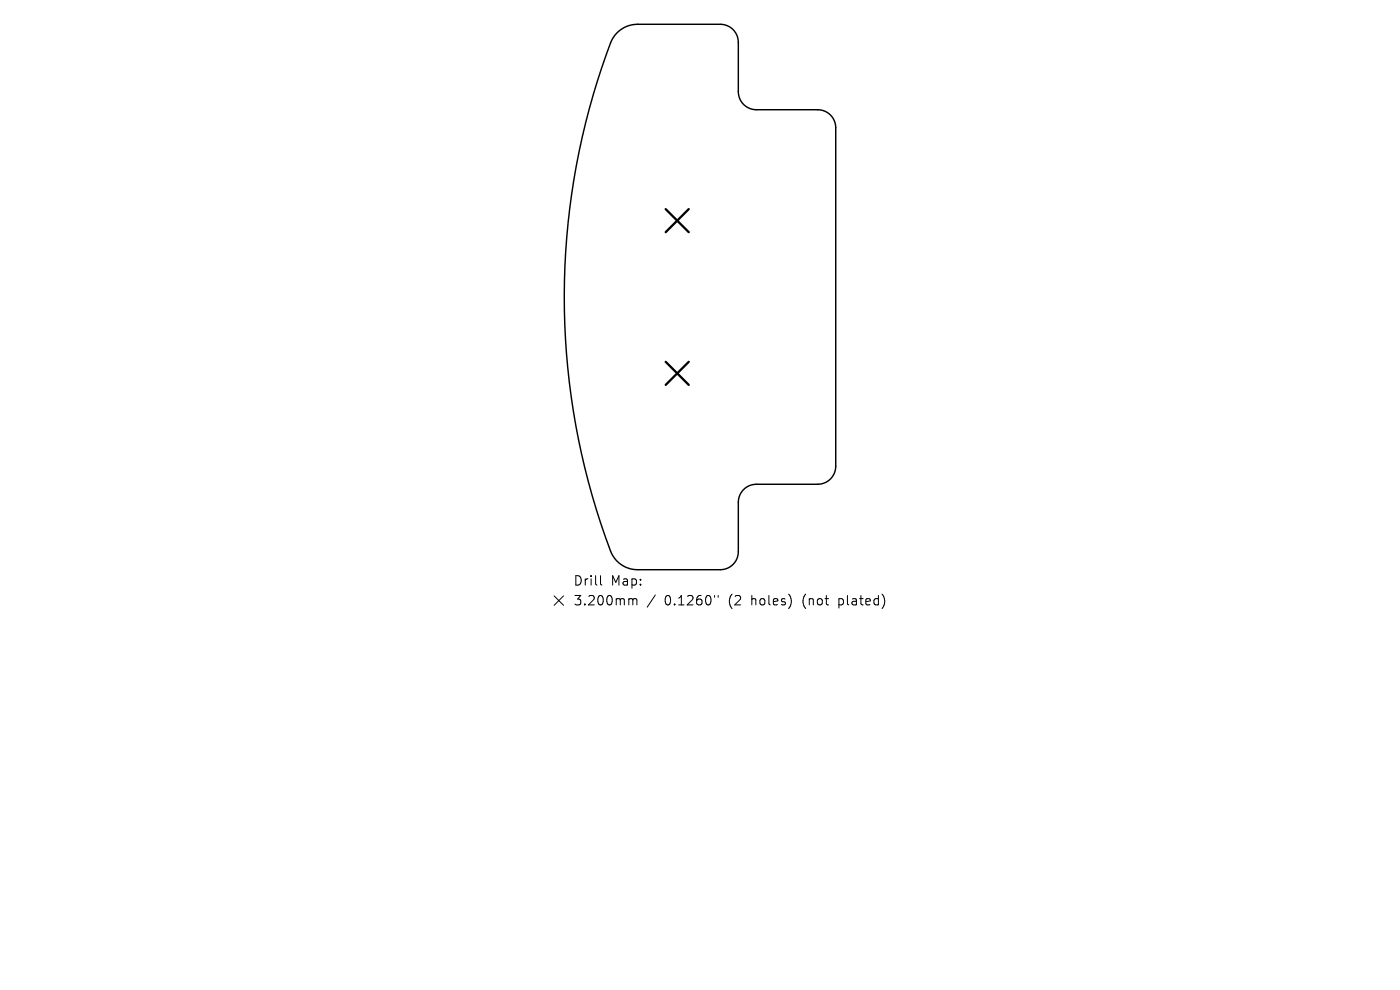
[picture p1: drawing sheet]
<svg xmlns="http://www.w3.org/2000/svg" width="297mm" height="210mm" viewBox="0 0 297 210" stroke-linecap="round" stroke-linejoin="round" font-family="sans-serif">
<defs><g id="words">
<g font-size="2.8">
<text x="121.6" y="124.5">Drill</text>
<text x="129.6" y="124.5">Map:</text>
<text x="121.6" y="128.7">3.200mm</text>
<text x="141" y="128.7">0.1260&quot;</text>
<text x="154.7" y="128.7">(2</text>
<text x="159.7" y="128.7">holes)</text>
<text x="170.7" y="128.7">(not</text>
<text x="178.6" y="128.7">plated)</text>
</g>
</g></defs>
<path d="M130.8 7a6.1 6.1 0 0 1 4.4-1.8h17.6a3.8 3.8 0 0 1 3.8 3.8v10.5a3.8 3.8 0 0 0 3.9 3.8h13a3.8 3.8 0 0 1 3.8 3.8v71.8a3.8 3.8 0 0 1-3.8 3.8h-13a3.8 3.8 0 0 0-3.9 3.8v10.5a3.8 3.8 0 0 1-3.8 3.9h-17.6a6.1 6.1 0 0 1-5.7-4 152.6 152.6 0 0 1 .3-108.4z" fill="none" stroke="#000" stroke-width=".31"/>
<path d="M141.2 44.4l4.9 4.8M146.1 44.4l-4.9 4.8M141.2 76.8l4.9 4.8M146.1 76.8l-4.9 4.8" fill="none" stroke="#000" stroke-width=".49"/>
<path d="M117.6 126.4l2 2M119.6 126.4l-2 2M127.4 122.1v1.7l.3 .3M133.7 127h.3l.3 .3M134.3 127.3l.2-.3 .5 .1 .1 1.2M134.3 127.3v1M139 126.2l-1.7 2.6M151.6 126.3v.4M152.4 126.3v.4" fill="none" stroke="#000" stroke-width=".21"/>
<use href="#words"/>
</svg>
